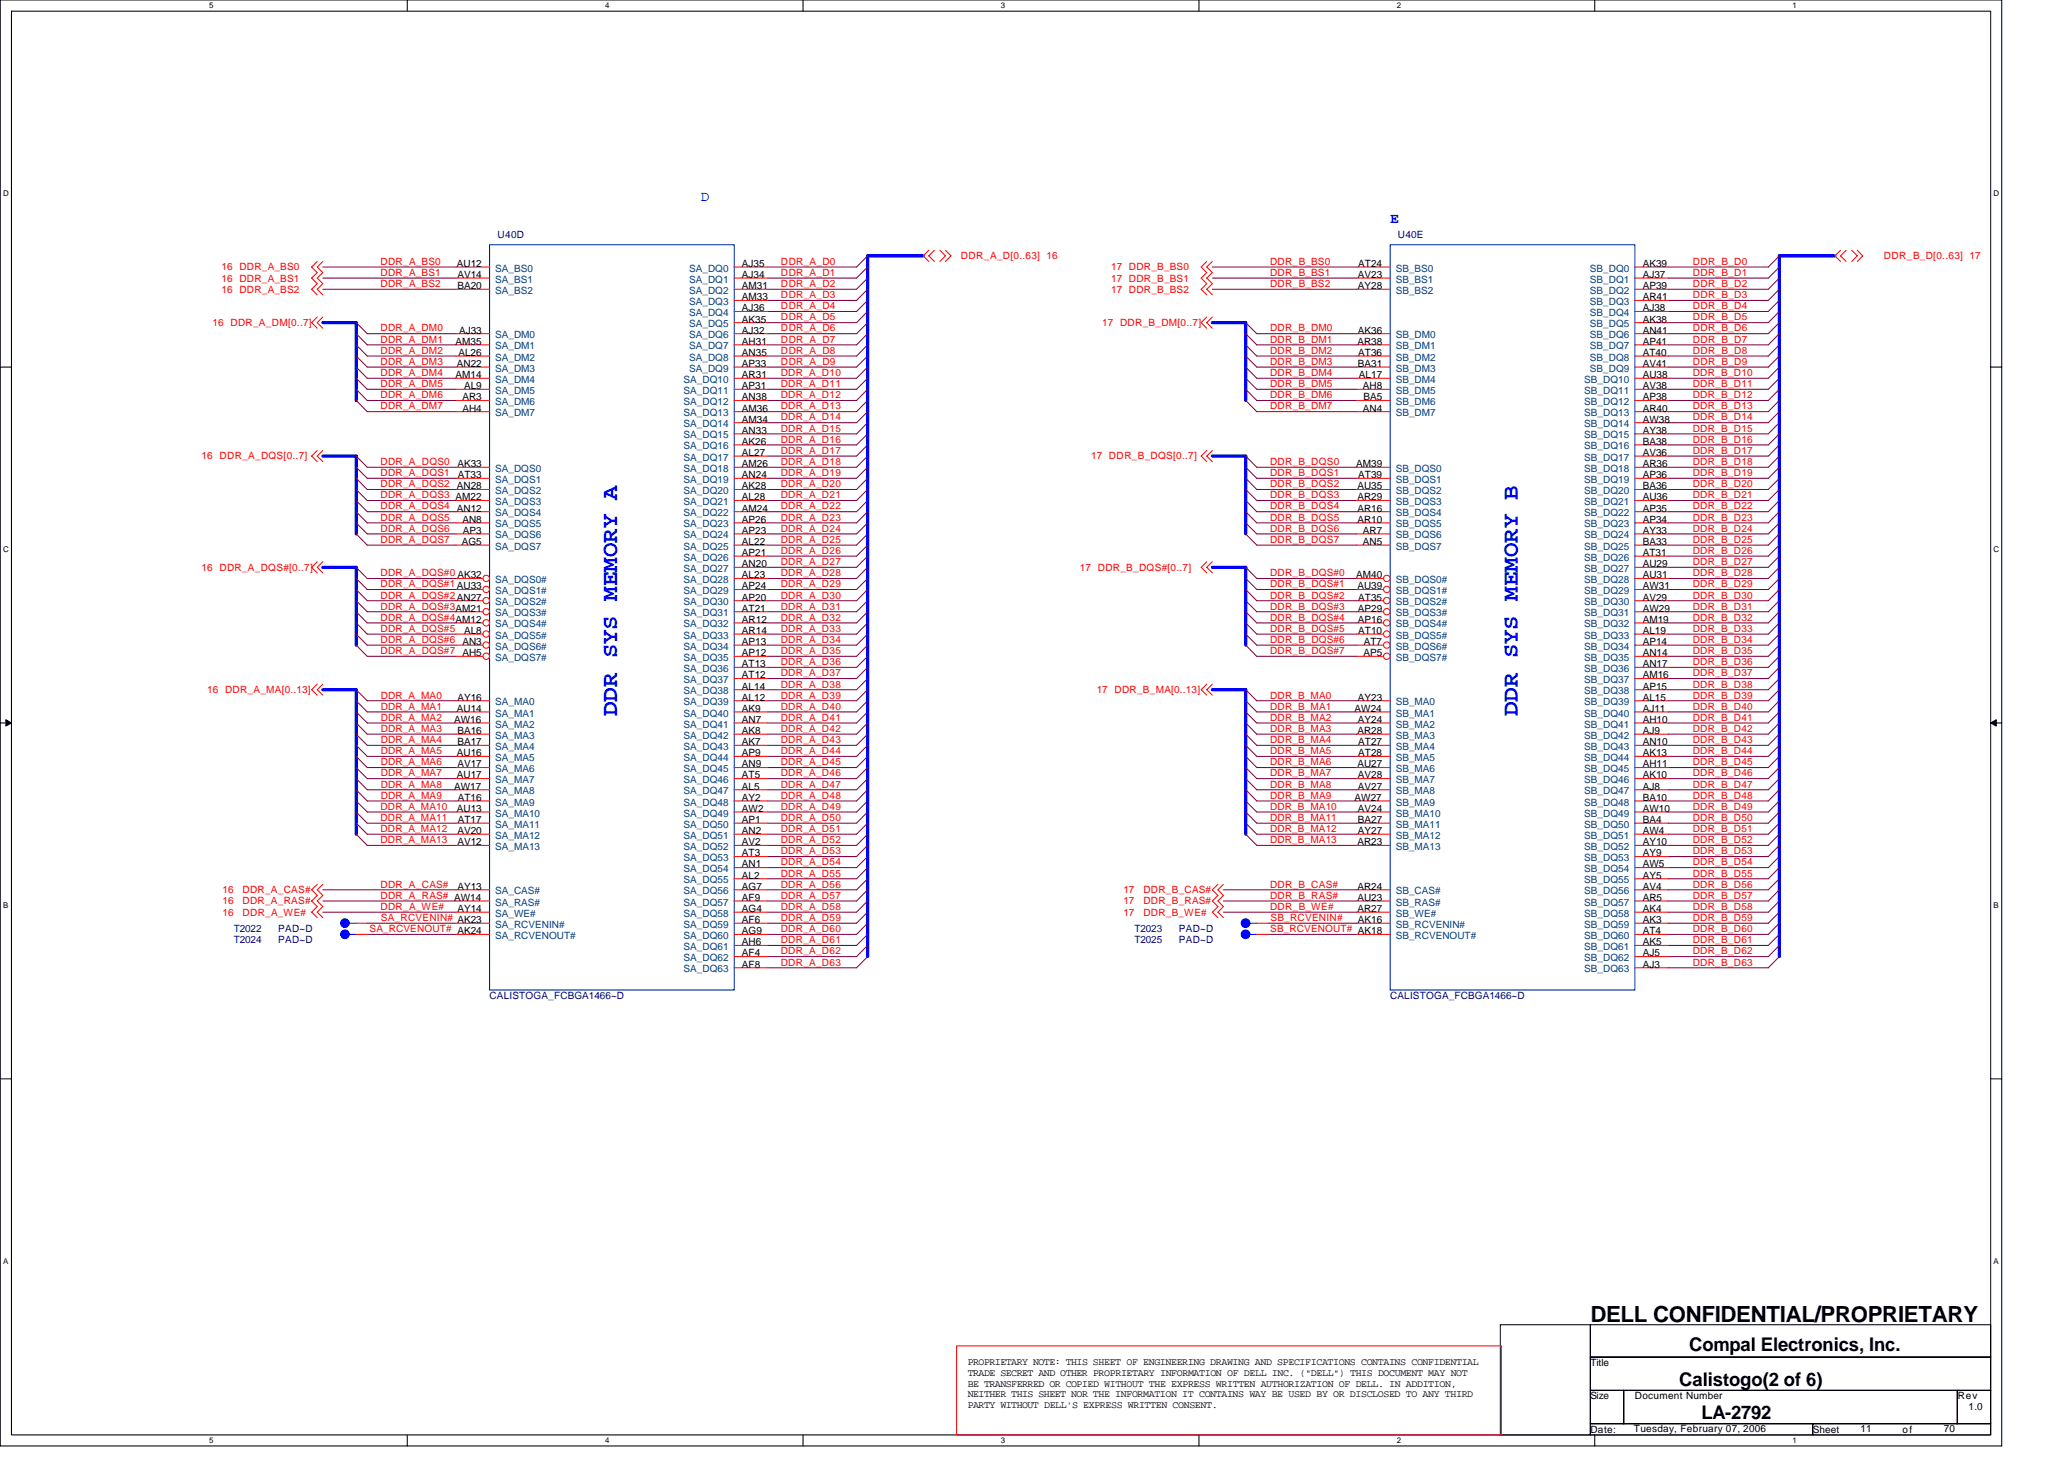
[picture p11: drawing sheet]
<svg xmlns="http://www.w3.org/2000/svg" width="297mm" height="210mm" viewBox="0 0 297 210" stroke-linecap="round" stroke-linejoin="round" font-family="sans-serif">
<defs><g id="words">
<g font-size="3.3" fill="#00f">
<text x="88.8" y="103.1" transform="rotate(-90 88.8 103.1)">DDR SYS MEMORY A</text>
<text x="218.4" y="103.1" transform="rotate(-90 218.4 103.1)">DDR SYS MEMORY B</text>
</g>
<text font-size="3.2" x="228.9" y="190.2">DELL CONFIDENTIAL/PROPRIETARY</text>
<g font-size="2.7">
<text x="243.1" y="194.4">Compal Electronics, Inc.</text>
<text x="241.7" y="199.3">Calistogo(2 of 6)</text>
<text x="244.9" y="204.2">LA-2792</text>
</g>
<g font-size="2.1" fill="#00f">
<text x="100.9" y="28.9">D</text>
<text x="200.1" y="32.2">E</text>
</g>
<g font-size="1.4" fill="#000080">
<text x="71.6" y="34.3">U40D</text>
<text x="201.2" y="34.3">U40E</text>
<text x="33.7" y="134.1">T2022</text>
<text x="33.7" y="135.7">T2024</text>
<text x="40" y="134.1">PAD~D</text>
<text x="40" y="135.7">PAD~D</text>
<text x="163.3" y="134.1">T2023</text>
<text x="163.3" y="135.7">T2025</text>
<text x="169.7" y="134.1">PAD~D</text>
<text x="169.7" y="135.7">PAD~D</text>
<text x="70.5" y="143.7">CALISTOGA_FCBGA1466~D</text>
<text x="200.1" y="143.7">CALISTOGA_FCBGA1466~D</text>
</g>
<g font-size="1.4" fill="#f00">
<text x="31.9" y="40.5">16 DDR_A_BS1</text>
<text x="31.9" y="38.9">16 DDR_A_BS0</text>
<text x="54.8" y="41.3">DDR_A_BS2</text>
<text x="54.8" y="39.7">DDR_A_BS1</text>
<text x="54.8" y="38.1">DDR_A_BS0</text>
<text x="112.4" y="38.1">DDR_A_D0</text>
<text x="112.4" y="39.7">DDR_A_D1</text>
<text x="112.4" y="41.3">DDR_A_D2</text>
<text x="138.3" y="37.3">DDR_A_D[0..63] 16</text>
<text x="159.9" y="38.9">17 DDR_B_BS0</text>
<text x="159.9" y="40.5">17 DDR_B_BS1</text>
<text x="182.8" y="41.3">DDR_B_BS2</text>
<text x="182.8" y="39.7">DDR_B_BS1</text>
<text x="182.8" y="38.1">DDR_B_BS0</text>
<text x="243.6" y="38.1">DDR_B_D0</text>
<text x="243.6" y="41.3">DDR_B_D2</text>
<text x="243.6" y="39.7">DDR_B_D1</text>
<text x="271.1" y="37.3">DDR_B_D[0..63] 17</text>
<text x="30.6" y="46.9">16 DDR_A_DM[0..7]</text>
<text x="31.9" y="42.1">16 DDR_A_BS2</text>
<text x="54.8" y="47.7">DDR_A_DM0</text>
<text x="112.4" y="42.9">DDR_A_D3</text>
<text x="112.4" y="47.7">DDR_A_D6</text>
<text x="112.4" y="46.1">DDR_A_D5</text>
<text x="112.4" y="44.5">DDR_A_D4</text>
<text x="158.6" y="46.9">17 DDR_B_DM[0..7]</text>
<text x="159.9" y="42.1">17 DDR_B_BS2</text>
<text x="182.8" y="47.7">DDR_B_DM0</text>
<text x="243.6" y="42.9">DDR_B_D3</text>
<text x="243.6" y="47.7">DDR_B_D6</text>
<text x="243.6" y="46.1">DDR_B_D5</text>
<text x="243.6" y="44.5">DDR_B_D4</text>
<text x="54.8" y="49.3">DDR_A_DM1</text>
<text x="54.8" y="50.9">DDR_A_DM2</text>
<text x="54.8" y="52.5">DDR_A_DM3</text>
<text x="112.4" y="49.3">DDR_A_D7</text>
<text x="112.4" y="52.5">DDR_A_D9</text>
<text x="112.4" y="50.9">DDR_A_D8</text>
<text x="182.8" y="52.5">DDR_B_DM3</text>
<text x="182.8" y="49.3">DDR_B_DM1</text>
<text x="182.8" y="50.9">DDR_B_DM2</text>
<text x="243.6" y="49.3">DDR_B_D7</text>
<text x="243.6" y="50.9">DDR_B_D8</text>
<text x="243.6" y="52.5">DDR_B_D9</text>
<text x="54.8" y="58.9">DDR_A_DM7</text>
<text x="54.8" y="55.7">DDR_A_DM5</text>
<text x="54.8" y="54.1">DDR_A_DM4</text>
<text x="54.8" y="57.3">DDR_A_DM6</text>
<text x="112.4" y="55.7">DDR_A_D11</text>
<text x="112.4" y="58.9">DDR_A_D13</text>
<text x="112.4" y="57.3">DDR_A_D12</text>
<text x="112.4" y="54.1">DDR_A_D10</text>
<text x="182.8" y="55.7">DDR_B_DM5</text>
<text x="182.8" y="57.3">DDR_B_DM6</text>
<text x="182.8" y="58.9">DDR_B_DM7</text>
<text x="182.8" y="54.1">DDR_B_DM4</text>
<text x="243.6" y="55.7">DDR_B_D11</text>
<text x="243.6" y="57.3">DDR_B_D12</text>
<text x="243.6" y="58.9">DDR_B_D13</text>
<text x="243.6" y="54.1">DDR_B_D10</text>
<text x="112.4" y="62.1">DDR_A_D15</text>
<text x="112.4" y="60.5">DDR_A_D14</text>
<text x="112.4" y="63.7">DDR_A_D16</text>
<text x="112.4" y="65.3">DDR_A_D17</text>
<text x="243.6" y="62.1">DDR_B_D15</text>
<text x="243.6" y="65.3">DDR_B_D17</text>
<text x="243.6" y="63.7">DDR_B_D16</text>
<text x="243.6" y="60.5">DDR_B_D14</text>
<text x="29" y="66.1">16 DDR_A_DQS[0..7]</text>
<text x="54.8" y="66.9">DDR_A_DQS0</text>
<text x="54.8" y="68.5">DDR_A_DQS1</text>
<text x="54.8" y="71.7">DDR_A_DQS3 AM22</text>
<text x="54.8" y="70.1">DDR_A_DQS2</text>
<text x="112.4" y="71.7">DDR_A_D21</text>
<text x="112.4" y="70.1">DDR_A_D20</text>
<text x="112.4" y="68.5">DDR_A_D19</text>
<text x="112.4" y="66.9">DDR_A_D18</text>
<text x="157" y="66.1">17 DDR_B_DQS[0..7]</text>
<text x="182.8" y="66.9">DDR_B_DQS0</text>
<text x="182.8" y="68.5">DDR_B_DQS1</text>
<text x="182.8" y="71.7">DDR_B_DQS3</text>
<text x="182.8" y="70.1">DDR_B_DQS2</text>
<text x="243.6" y="68.5">DDR_B_D19</text>
<text x="243.6" y="66.9">DDR_B_D18</text>
<text x="243.6" y="70.1">DDR_B_D20</text>
<text x="243.6" y="71.7">DDR_B_D21</text>
<text x="54.8" y="76.5">DDR_A_DQS6</text>
<text x="54.8" y="74.9">DDR_A_DQS5</text>
<text x="54.8" y="73.3">DDR_A_DQS4</text>
<text x="112.4" y="76.5">DDR_A_D24</text>
<text x="112.4" y="74.9">DDR_A_D23</text>
<text x="112.4" y="73.3">DDR_A_D22</text>
<text x="182.8" y="74.9">DDR_B_DQS5</text>
<text x="182.8" y="73.3">DDR_B_DQS4</text>
<text x="182.8" y="76.5">DDR_B_DQS6</text>
<text x="243.6" y="74.9">DDR_B_D23</text>
<text x="243.6" y="73.3">DDR_B_D22</text>
<text x="243.6" y="76.5">DDR_B_D24</text>
<text x="29" y="82.1">16 DDR_A_DQS#[0..7]</text>
<text x="54.8" y="78.1">DDR_A_DQS7</text>
<text x="54.8" y="82.9">DDR_A_DQS#0 AK32</text>
<text x="112.4" y="82.9">DDR_A_D28</text>
<text x="112.4" y="78.1">DDR_A_D25</text>
<text x="112.4" y="79.7">DDR_A_D26</text>
<text x="112.4" y="81.3">DDR_A_D27</text>
<text x="155.4" y="82.1">17 DDR_B_DQS#[0..7]</text>
<text x="182.8" y="78.1">DDR_B_DQS7</text>
<text x="182.8" y="82.9">DDR_B_DQS#0</text>
<text x="243.6" y="81.3">DDR_B_D27</text>
<text x="243.6" y="78.1">DDR_B_D25</text>
<text x="243.6" y="82.9">DDR_B_D28</text>
<text x="243.6" y="79.7">DDR_B_D26</text>
<text x="54.8" y="84.5">DDR_A_DQS#1AU33</text>
<text x="54.8" y="86.1">DDR_A_DQS#2AN27</text>
<text x="54.8" y="87.7">DDR_A_DQS#3AM21</text>
<text x="54.8" y="89.3">DDR_A_DQS#4AM12</text>
<text x="112.4" y="87.7">DDR_A_D31</text>
<text x="112.4" y="89.3">DDR_A_D32</text>
<text x="112.4" y="86.1">DDR_A_D30</text>
<text x="112.4" y="84.5">DDR_A_D29</text>
<text x="182.8" y="84.5">DDR_B_DQS#1</text>
<text x="182.8" y="89.3">DDR_B_DQS#4</text>
<text x="182.8" y="87.7">DDR_B_DQS#3</text>
<text x="182.8" y="86.1">DDR_B_DQS#2</text>
<text x="243.6" y="86.1">DDR_B_D30</text>
<text x="243.6" y="87.7">DDR_B_D31</text>
<text x="243.6" y="89.3">DDR_B_D32</text>
<text x="243.6" y="84.5">DDR_B_D29</text>
<text x="54.8" y="92.5">DDR_A_DQS#6</text>
<text x="54.8" y="94.1">DDR_A_DQS#7</text>
<text x="54.8" y="90.9">DDR_A_DQS#5</text>
<text x="112.4" y="94.1">DDR_A_D35</text>
<text x="112.4" y="90.9">DDR_A_D33</text>
<text x="112.4" y="92.5">DDR_A_D34</text>
<text x="112.4" y="95.7">DDR_A_D36</text>
<text x="182.8" y="90.9">DDR_B_DQS#5</text>
<text x="182.8" y="94.1">DDR_B_DQS#7</text>
<text x="182.8" y="92.5">DDR_B_DQS#6</text>
<text x="243.6" y="94.1">DDR_B_D35</text>
<text x="243.6" y="95.7">DDR_B_D36</text>
<text x="243.6" y="90.9">DDR_B_D33</text>
<text x="243.6" y="92.5">DDR_B_D34</text>
<text x="29.8" y="99.7">16 DDR_A_MA[0..13]</text>
<text x="54.8" y="100.5">DDR_A_MA0</text>
<text x="112.4" y="100.5">DDR_A_D39</text>
<text x="112.4" y="97.3">DDR_A_D37</text>
<text x="112.4" y="98.9">DDR_A_D38</text>
<text x="157.8" y="99.7">17 DDR_B_MA[0..13]</text>
<text x="182.8" y="100.5">DDR_B_MA0</text>
<text x="243.6" y="97.3">DDR_B_D37</text>
<text x="243.6" y="100.5">DDR_B_D39</text>
<text x="243.6" y="98.9">DDR_B_D38</text>
<text x="54.8" y="106.9">DDR_A_MA4</text>
<text x="54.8" y="103.7">DDR_A_MA2</text>
<text x="54.8" y="105.3">DDR_A_MA3</text>
<text x="54.8" y="102.1">DDR_A_MA1</text>
<text x="112.4" y="105.3">DDR_A_D42</text>
<text x="112.4" y="103.7">DDR_A_D41</text>
<text x="112.4" y="106.9">DDR_A_D43</text>
<text x="112.4" y="102.1">DDR_A_D40</text>
<text x="182.8" y="103.7">DDR_B_MA2</text>
<text x="182.8" y="106.9">DDR_B_MA4</text>
<text x="182.8" y="105.3">DDR_B_MA3</text>
<text x="182.8" y="102.1">DDR_B_MA1</text>
<text x="243.6" y="102.1">DDR_B_D40</text>
<text x="243.6" y="103.7">DDR_B_D41</text>
<text x="243.6" y="105.3">DDR_B_D42</text>
<text x="243.6" y="106.9">DDR_B_D43</text>
<text x="54.8" y="111.7">DDR_A_MA7</text>
<text x="54.8" y="108.5">DDR_A_MA5</text>
<text x="54.8" y="113.3">DDR_A_MA8</text>
<text x="54.8" y="110.1">DDR_A_MA6</text>
<text x="112.4" y="111.7">DDR_A_D46</text>
<text x="112.4" y="113.3">DDR_A_D47</text>
<text x="112.4" y="110.1">DDR_A_D45</text>
<text x="112.4" y="108.5">DDR_A_D44</text>
<text x="182.8" y="111.7">DDR_B_MA7</text>
<text x="182.8" y="108.5">DDR_B_MA5</text>
<text x="182.8" y="110.1">DDR_B_MA6</text>
<text x="182.8" y="113.3">DDR_B_MA8</text>
<text x="243.6" y="111.7">DDR_B_D46</text>
<text x="243.6" y="108.5">DDR_B_D44</text>
<text x="243.6" y="113.3">DDR_B_D47</text>
<text x="243.6" y="110.1">DDR_B_D45</text>
<text x="54.8" y="116.5">DDR_A_MA10</text>
<text x="54.8" y="118.1">DDR_A_MA11</text>
<text x="54.8" y="119.7">DDR_A_MA12</text>
<text x="54.8" y="114.9">DDR_A_MA9</text>
<text x="112.4" y="116.5">DDR_A_D49</text>
<text x="112.4" y="114.9">DDR_A_D48</text>
<text x="112.4" y="119.7">DDR_A_D51</text>
<text x="112.4" y="118.1">DDR_A_D50</text>
<text x="182.8" y="118.1">DDR_B_MA11</text>
<text x="182.8" y="116.5">DDR_B_MA10</text>
<text x="182.8" y="119.7">DDR_B_MA12</text>
<text x="182.8" y="114.9">DDR_B_MA9</text>
<text x="243.6" y="116.5">DDR_B_D49</text>
<text x="243.6" y="114.9">DDR_B_D48</text>
<text x="243.6" y="118.1">DDR_B_D50</text>
<text x="243.6" y="119.7">DDR_B_D51</text>
<text x="54.8" y="121.3">DDR_A_MA13</text>
<text x="112.4" y="124.5">DDR_A_D54</text>
<text x="112.4" y="121.3">DDR_A_D52</text>
<text x="112.4" y="122.9">DDR_A_D53</text>
<text x="182.8" y="121.3">DDR_B_MA13</text>
<text x="243.6" y="121.3">DDR_B_D52</text>
<text x="243.6" y="124.5">DDR_B_D54</text>
<text x="243.6" y="122.9">DDR_B_D53</text>
<text x="32" y="131.7">16</text>
<text x="32" y="128.5">16</text>
<text x="32" y="130.1">16</text>
<text x="34.9" y="131.7">DDR_A_WE#</text>
<text x="34.9" y="128.5">DDR_A_CAS#</text>
<text x="34.9" y="130.1">DDR_A_RAS#</text>
<text x="54.8" y="130.9">DDR_A_WE#</text>
<text x="54.8" y="129.3">DDR_A_RAS# AW14</text>
<text x="54.8" y="127.7">DDR_A_CAS#</text>
<text x="112.4" y="127.7">DDR_A_D56</text>
<text x="112.4" y="126.1">DDR_A_D55</text>
<text x="112.4" y="130.9">DDR_A_D58</text>
<text x="112.4" y="129.3">DDR_A_D57</text>
<text x="161.7" y="128.5">17</text>
<text x="161.7" y="130.1">17</text>
<text x="161.7" y="131.7">17</text>
<text x="164.5" y="128.5">DDR_B_CAS#</text>
<text x="164.5" y="130.1">DDR_B_RAS#</text>
<text x="164.5" y="131.7">DDR_B_WE#</text>
<text x="182.8" y="127.7">DDR_B_CAS#</text>
<text x="182.8" y="130.9">DDR_B_WE#</text>
<text x="182.8" y="129.3">DDR_B_RAS#</text>
<text x="243.6" y="129.3">DDR_B_D57</text>
<text x="243.6" y="127.7">DDR_B_D56</text>
<text x="243.6" y="130.9">DDR_B_D58</text>
<text x="243.6" y="126.1">DDR_B_D55</text>
<text x="53.2" y="134.1">SA_RCVENOUT# AK24</text>
<text x="54.8" y="132.5">SA_RCVENIN# AK23</text>
<text x="112.4" y="132.5">DDR_A_D59</text>
<text x="112.4" y="134.1">DDR_A_D60</text>
<text x="112.4" y="137.3">DDR_A_D62</text>
<text x="112.4" y="135.7">DDR_A_D61</text>
<text x="182.8" y="134.1">SB_RCVENOUT# AK18</text>
<text x="182.8" y="132.5">SB_RCVENIN#</text>
<text x="243.6" y="137.3">DDR_B_D62</text>
<text x="243.6" y="134.1">DDR_B_D60</text>
<text x="243.6" y="135.7">DDR_B_D61</text>
<text x="243.6" y="132.5">DDR_B_D59</text>
<text x="112.4" y="138.9">DDR_A_D63</text>
<text x="243.6" y="138.9">DDR_B_D63</text>
</g>
<g font-size="1.4">
<text x="65.7" y="38.4">AU12</text>
<text x="65.8" y="40">AV14</text>
<text x="65.8" y="41.6">BA20</text>
<text x="106.8" y="38.4">AJ35</text>
<text x="106.8" y="40">AJ34</text>
<text x="106.8" y="41.6">AM31</text>
<text x="195.4" y="40">AV23</text>
<text x="195.4" y="41.6">AY28</text>
<text x="195.5" y="38.4">AT24</text>
<text x="236.4" y="38.4">AK39</text>
<text x="236.4" y="40">AJ37</text>
<text x="236.4" y="41.6">AP39</text>
<text x="66.1" y="48">AJ33</text>
<text x="106.8" y="43.2">AM33</text>
<text x="106.8" y="44.8">AJ36</text>
<text x="106.8" y="46.4">AK35</text>
<text x="106.8" y="48">AJ32</text>
<text x="195.4" y="48">AK36</text>
<text x="236.4" y="43.2">AR41</text>
<text x="236.4" y="44.8">AJ38</text>
<text x="236.4" y="46.4">AK38</text>
<text x="236.4" y="48">AN41</text>
<text x="65.6" y="49.6">AM35</text>
<text x="65.7" y="52.8">AN22</text>
<text x="66" y="51.2">AL26</text>
<text x="106.8" y="49.6">AH31</text>
<text x="106.8" y="51.2">AN35</text>
<text x="106.8" y="52.8">AP33</text>
<text x="195.3" y="49.6">AR38</text>
<text x="195.4" y="52.8">BA31</text>
<text x="195.5" y="51.2">AT36</text>
<text x="236.4" y="49.6">AP41</text>
<text x="236.4" y="51.2">AT40</text>
<text x="236.4" y="52.8">AV41</text>
<text x="65.6" y="54.4">AM14</text>
<text x="66.5" y="57.6">AR3</text>
<text x="66.5" y="59.2">AH4</text>
<text x="66.8" y="56">AL9</text>
<text x="106.8" y="54.4">AR31</text>
<text x="106.8" y="56">AP31</text>
<text x="106.8" y="57.6">AN38</text>
<text x="106.8" y="59.2">AM36</text>
<text x="195.6" y="54.4">AL17</text>
<text x="196.1" y="56">AH8</text>
<text x="196.1" y="59.2">AN4</text>
<text x="196.2" y="57.6">BA5</text>
<text x="236.4" y="54.4">AU38</text>
<text x="236.4" y="56">AV38</text>
<text x="236.4" y="57.6">AP38</text>
<text x="236.4" y="59.2">AR40</text>
<text x="106.8" y="60.8">AM34</text>
<text x="106.8" y="62.4">AN33</text>
<text x="106.8" y="64">AK26</text>
<text x="106.8" y="65.6">AL27</text>
<text x="236.4" y="60.8">AW38</text>
<text x="236.4" y="62.4">AY38</text>
<text x="236.4" y="64">BA38</text>
<text x="236.4" y="65.6">AV36</text>
<text x="65.7" y="70.4">AN28</text>
<text x="65.8" y="67.2">AK33</text>
<text x="65.9" y="68.8">AT33</text>
<text x="106.8" y="67.2">AM26</text>
<text x="106.8" y="68.8">AN24</text>
<text x="106.8" y="70.4">AK28</text>
<text x="106.8" y="72">AL28</text>
<text x="195.2" y="67.2">AM39</text>
<text x="195.3" y="70.4">AU35</text>
<text x="195.3" y="72">AR29</text>
<text x="195.5" y="68.8">AT39</text>
<text x="236.4" y="67.2">AR36</text>
<text x="236.4" y="68.8">AP36</text>
<text x="236.4" y="70.4">BA36</text>
<text x="236.4" y="72">AU36</text>
<text x="65.7" y="73.6">AN12</text>
<text x="66.5" y="75.2">AN8</text>
<text x="66.6" y="76.8">AP3</text>
<text x="106.8" y="73.6">AM24</text>
<text x="106.8" y="75.2">AP26</text>
<text x="106.8" y="76.8">AP23</text>
<text x="195.3" y="73.6">AR16</text>
<text x="195.3" y="75.2">AR10</text>
<text x="196.1" y="76.8">AR7</text>
<text x="236.4" y="73.6">AP35</text>
<text x="236.4" y="75.2">AP34</text>
<text x="236.4" y="76.8">AY33</text>
<text x="66.5" y="78.4">AG5</text>
<text x="106.8" y="78.4">AL22</text>
<text x="106.8" y="80">AP21</text>
<text x="106.8" y="81.6">AN20</text>
<text x="106.8" y="83.2">AL23</text>
<text x="195.2" y="83.2">AM40</text>
<text x="196.1" y="78.4">AN5</text>
<text x="236.4" y="78.4">BA33</text>
<text x="236.4" y="80">AT31</text>
<text x="236.4" y="81.6">AU29</text>
<text x="236.4" y="83.2">AU31</text>
<text x="106.8" y="84.8">AP24</text>
<text x="106.8" y="86.4">AP20</text>
<text x="106.8" y="88">AT21</text>
<text x="106.8" y="89.6">AR12</text>
<text x="195.3" y="84.8">AU39</text>
<text x="195.4" y="88">AP29</text>
<text x="195.4" y="89.6">AP16</text>
<text x="195.5" y="86.4">AT35</text>
<text x="236.4" y="84.8">AW31</text>
<text x="236.4" y="86.4">AV29</text>
<text x="236.4" y="88">AW29</text>
<text x="236.4" y="89.6">AM19</text>
<text x="66.5" y="92.8">AN3</text>
<text x="66.5" y="94.4">AH5</text>
<text x="66.8" y="91.2">AL8</text>
<text x="106.8" y="91.2">AR14</text>
<text x="106.8" y="92.8">AP13</text>
<text x="106.8" y="94.4">AP12</text>
<text x="106.8" y="96">AT13</text>
<text x="195.5" y="91.2">AT10</text>
<text x="196.2" y="94.4">AP5</text>
<text x="196.3" y="92.8">AT7</text>
<text x="236.4" y="91.2">AL19</text>
<text x="236.4" y="92.8">AP14</text>
<text x="236.4" y="94.4">AN14</text>
<text x="236.4" y="96">AN17</text>
<text x="65.8" y="100.8">AY16</text>
<text x="106.8" y="97.6">AT12</text>
<text x="106.8" y="99.2">AL14</text>
<text x="106.8" y="100.8">AL12</text>
<text x="195.4" y="100.8">AY23</text>
<text x="236.4" y="97.6">AM16</text>
<text x="236.4" y="99.2">AP15</text>
<text x="236.4" y="100.8">AL15</text>
<text x="65.3" y="104">AW16</text>
<text x="65.7" y="102.4">AU14</text>
<text x="65.8" y="105.6">BA16</text>
<text x="65.8" y="107.2">BA17</text>
<text x="106.8" y="102.4">AK9</text>
<text x="106.8" y="104">AN7</text>
<text x="106.8" y="105.6">AK8</text>
<text x="106.8" y="107.2">AK7</text>
<text x="194.9" y="102.4">AW24</text>
<text x="195.3" y="105.6">AR28</text>
<text x="195.4" y="104">AY24</text>
<text x="195.5" y="107.2">AT27</text>
<text x="236.4" y="102.4">AJ11</text>
<text x="236.4" y="104">AH10</text>
<text x="236.4" y="105.6">AJ9</text>
<text x="236.4" y="107.2">AN10</text>
<text x="65.3" y="113.6">AW17</text>
<text x="65.7" y="108.8">AU16</text>
<text x="65.7" y="112">AU17</text>
<text x="65.8" y="110.4">AV17</text>
<text x="106.8" y="108.8">AP9</text>
<text x="106.8" y="110.4">AN9</text>
<text x="106.8" y="112">AT5</text>
<text x="106.8" y="113.6">AL5</text>
<text x="195.3" y="110.4">AU27</text>
<text x="195.4" y="112">AV28</text>
<text x="195.4" y="113.6">AV27</text>
<text x="195.5" y="108.8">AT28</text>
<text x="236.4" y="108.8">AK13</text>
<text x="236.4" y="110.4">AH11</text>
<text x="236.4" y="112">AK10</text>
<text x="236.4" y="113.6">AJ8</text>
<text x="65.7" y="116.8">AU13</text>
<text x="65.8" y="120">AV20</text>
<text x="65.9" y="115.2">AT16</text>
<text x="65.9" y="118.4">AT17</text>
<text x="106.8" y="115.2">AY2</text>
<text x="106.8" y="116.8">AW2</text>
<text x="106.8" y="118.4">AP1</text>
<text x="106.8" y="120">AN2</text>
<text x="194.9" y="115.2">AW27</text>
<text x="195.4" y="116.8">AV24</text>
<text x="195.4" y="118.4">BA27</text>
<text x="195.4" y="120">AY27</text>
<text x="236.4" y="115.2">BA10</text>
<text x="236.4" y="116.8">AW10</text>
<text x="236.4" y="118.4">BA4</text>
<text x="236.4" y="120">AW4</text>
<text x="65.8" y="121.6">AV12</text>
<text x="106.8" y="121.6">AV2</text>
<text x="106.8" y="123.2">AT3</text>
<text x="106.8" y="124.8">AN1</text>
<text x="195.3" y="121.6">AR23</text>
<text x="236.4" y="121.6">AY10</text>
<text x="236.4" y="123.2">AY9</text>
<text x="236.4" y="124.8">AW5</text>
<text x="65.8" y="128">AY13</text>
<text x="65.8" y="131.2">AY14</text>
<text x="106.8" y="126.4">AL2</text>
<text x="106.8" y="128">AG7</text>
<text x="106.8" y="129.6">AF9</text>
<text x="106.8" y="131.2">AG4</text>
<text x="195.3" y="128">AR24</text>
<text x="195.3" y="129.6">AU23</text>
<text x="195.3" y="131.2">AR27</text>
<text x="236.4" y="126.4">AY5</text>
<text x="236.4" y="128">AV4</text>
<text x="236.4" y="129.6">AR5</text>
<text x="236.4" y="131.2">AK4</text>
<text x="106.8" y="132.8">AF6</text>
<text x="106.8" y="134.4">AG9</text>
<text x="106.8" y="136">AH6</text>
<text x="106.8" y="137.6">AF4</text>
<text x="195.4" y="132.8">AK16</text>
<text x="236.4" y="132.8">AK3</text>
<text x="236.4" y="134.4">AT4</text>
<text x="236.4" y="136">AK5</text>
<text x="236.4" y="137.6">AJ5</text>
<text x="106.8" y="139.2">AF8</text>
<text x="236.4" y="139.2">AJ3</text>
<text x="139.3" y="196.4">PROPRIETARY NOTE: THIS SHEET OF ENGINEERING DRAWING AND SPECIFICATIONS CONTAINS CONFIDENTIAL</text>
<text x="139.3" y="197.9">TRADE SECRET AND OTHER PROPRIETARY INFORMATION OF DELL INC. (&quot;DELL&quot;) THIS DOCUMENT MAY NOT</text>
<text x="228.9" y="196.5">Title</text>
<text x="139.3" y="199.5">BE TRANSFERRED OR COPIED WITHOUT THE EXPRESS WRITTEN AUTHORIZATION OF DELL. IN ADDITION,</text>
<text x="139.3" y="201">NEITHER THIS SHEET NOR THE INFORMATION IT CONTAINS WAY BE USED BY OR DISCLOSED TO ANY THIRD</text>
<text x="139.3" y="202.6">PARTY WITHOUT DELL'S EXPRESS WRITTEN CONSENT.</text>
<text x="228.9" y="201.3">Size</text>
<text x="235.3" y="201.3">Document Number</text>
<text x="281.7" y="201.3">Rev</text>
<text x="283.3" y="202.9">1.0</text>
<text x="228.9" y="206.1">Date:</text>
<text x="235.1" y="206">Tuesday, February 07, 2006</text>
<text x="260.9" y="206.1">Sheet</text>
<text x="267.8" y="206">11</text>
<text x="273.8" y="206.1">of</text>
<text x="279.8" y="206">70</text>
</g>
<g font-size="1.4" fill="#004080">
<text x="71.3" y="39.1">SA_BS0</text>
<text x="71.3" y="40.7">SA_BS1</text>
<text x="99.2" y="39.1">SA_DQ0</text>
<text x="99.2" y="40.7">SA_DQ1</text>
<text x="200.9" y="39.1">SB_BS0</text>
<text x="200.9" y="40.7">SB_BS1</text>
<text x="228.8" y="39.1">SB_DQ0</text>
<text x="228.8" y="40.7">SB_DQ1</text>
<text x="71.3" y="42.3">SA_BS2</text>
<text x="99.2" y="42.3">SA_DQ2</text>
<text x="99.2" y="43.9">SA_DQ3</text>
<text x="99.2" y="45.5">SA_DQ4</text>
<text x="99.2" y="47.1">SA_DQ5</text>
<text x="200.9" y="42.3">SB_BS2</text>
<text x="228.8" y="42.3">SB_DQ2</text>
<text x="228.8" y="43.9">SB_DQ3</text>
<text x="228.8" y="45.5">SB_DQ4</text>
<text x="228.8" y="47.1">SB_DQ5</text>
<text x="71.3" y="48.7">SA_DM0</text>
<text x="71.3" y="50.3">SA_DM1</text>
<text x="71.3" y="51.9">SA_DM2</text>
<text x="71.3" y="53.5">SA_DM3</text>
<text x="99.2" y="48.7">SA_DQ6</text>
<text x="99.2" y="50.3">SA_DQ7</text>
<text x="99.2" y="51.9">SA_DQ8</text>
<text x="99.2" y="53.5">SA_DQ9</text>
<text x="200.9" y="48.7">SB_DM0</text>
<text x="200.9" y="50.3">SB_DM1</text>
<text x="200.9" y="51.9">SB_DM2</text>
<text x="200.9" y="53.5">SB_DM3</text>
<text x="228.8" y="48.7">SB_DQ6</text>
<text x="228.8" y="50.3">SB_DQ7</text>
<text x="228.8" y="51.9">SB_DQ8</text>
<text x="228.8" y="53.5">SB_DQ9</text>
<text x="71.3" y="55.1">SA_DM4</text>
<text x="71.3" y="56.7">SA_DM5</text>
<text x="71.3" y="58.3">SA_DM6</text>
<text x="71.3" y="59.9">SA_DM7</text>
<text x="98.4" y="55.1">SA_DQ10</text>
<text x="98.4" y="56.7">SA_DQ11</text>
<text x="98.4" y="58.3">SA_DQ12</text>
<text x="98.4" y="59.9">SA_DQ13</text>
<text x="200.9" y="55.1">SB_DM4</text>
<text x="200.9" y="56.7">SB_DM5</text>
<text x="200.9" y="58.3">SB_DM6</text>
<text x="200.9" y="59.9">SB_DM7</text>
<text x="228" y="55.1">SB_DQ10</text>
<text x="228" y="56.7">SB_DQ11</text>
<text x="228" y="58.3">SB_DQ12</text>
<text x="228" y="59.9">SB_DQ13</text>
<text x="98.4" y="61.5">SA_DQ14</text>
<text x="98.4" y="63.1">SA_DQ15</text>
<text x="98.4" y="64.7">SA_DQ16</text>
<text x="228" y="61.5">SB_DQ14</text>
<text x="228" y="63.1">SB_DQ15</text>
<text x="228" y="64.7">SB_DQ16</text>
<text x="71.3" y="67.9">SA_DQS0</text>
<text x="71.3" y="69.5">SA_DQS1</text>
<text x="71.3" y="71.1">SA_DQS2</text>
<text x="98.4" y="66.3">SA_DQ17</text>
<text x="98.4" y="67.9">SA_DQ18</text>
<text x="98.4" y="69.5">SA_DQ19</text>
<text x="98.4" y="71.1">SA_DQ20</text>
<text x="200.9" y="67.9">SB_DQS0</text>
<text x="200.9" y="69.5">SB_DQS1</text>
<text x="200.9" y="71.1">SB_DQS2</text>
<text x="228" y="66.3">SB_DQ17</text>
<text x="228" y="67.9">SB_DQ18</text>
<text x="228" y="69.5">SB_DQ19</text>
<text x="228" y="71.1">SB_DQ20</text>
<text x="71.3" y="72.7">SA_DQS3</text>
<text x="71.3" y="74.3">SA_DQS4</text>
<text x="71.3" y="75.9">SA_DQS5</text>
<text x="71.3" y="77.5">SA_DQS6</text>
<text x="98.4" y="72.7">SA_DQ21</text>
<text x="98.4" y="74.3">SA_DQ22</text>
<text x="98.4" y="75.9">SA_DQ23</text>
<text x="98.4" y="77.5">SA_DQ24</text>
<text x="200.9" y="72.7">SB_DQS3</text>
<text x="200.9" y="74.3">SB_DQS4</text>
<text x="200.9" y="75.9">SB_DQS5</text>
<text x="200.9" y="77.5">SB_DQS6</text>
<text x="228" y="72.7">SB_DQ21</text>
<text x="228" y="74.3">SB_DQ22</text>
<text x="228" y="75.9">SB_DQ23</text>
<text x="228" y="77.5">SB_DQ24</text>
<text x="71.3" y="79.1">SA_DQS7</text>
<text x="71.3" y="83.9">SA_DQS0#</text>
<text x="98.4" y="79.1">SA_DQ25</text>
<text x="98.4" y="80.7">SA_DQ26</text>
<text x="98.4" y="82.3">SA_DQ27</text>
<text x="98.4" y="83.9">SA_DQ28</text>
<text x="200.9" y="79.1">SB_DQS7</text>
<text x="200.9" y="83.9">SB_DQS0#</text>
<text x="228" y="79.1">SB_DQ25</text>
<text x="228" y="80.7">SB_DQ26</text>
<text x="228" y="82.3">SB_DQ27</text>
<text x="228" y="83.9">SB_DQ28</text>
<text x="71.3" y="85.5">SA_DQS1#</text>
<text x="71.3" y="87.1">SA_DQS2#</text>
<text x="71.3" y="88.7">SA_DQS3#</text>
<text x="98.4" y="85.5">SA_DQ29</text>
<text x="98.4" y="87.1">SA_DQ30</text>
<text x="98.4" y="88.7">SA_DQ31</text>
<text x="200.9" y="85.5">SB_DQS1#</text>
<text x="200.9" y="87.1">SB_DQS2#</text>
<text x="200.9" y="88.7">SB_DQS3#</text>
<text x="228" y="85.5">SB_DQ29</text>
<text x="228" y="87.1">SB_DQ30</text>
<text x="228" y="88.7">SB_DQ31</text>
<text x="71.3" y="90.3">SA_DQS4#</text>
<text x="71.3" y="91.9">SA_DQS5#</text>
<text x="71.3" y="93.5">SA_DQS6#</text>
<text x="71.3" y="95.1">SA_DQS7#</text>
<text x="98.4" y="90.3">SA_DQ32</text>
<text x="98.4" y="91.9">SA_DQ33</text>
<text x="98.4" y="93.5">SA_DQ34</text>
<text x="98.4" y="95.1">SA_DQ35</text>
<text x="200.9" y="90.3">SB_DQS4#</text>
<text x="200.9" y="91.9">SB_DQS5#</text>
<text x="200.9" y="93.5">SB_DQS6#</text>
<text x="200.9" y="95.1">SB_DQS7#</text>
<text x="228" y="90.3">SB_DQ32</text>
<text x="228" y="91.9">SB_DQ33</text>
<text x="228" y="93.5">SB_DQ34</text>
<text x="228" y="95.1">SB_DQ35</text>
<text x="71.3" y="101.5">SA_MA0</text>
<text x="98.4" y="96.7">SA_DQ36</text>
<text x="98.4" y="98.3">SA_DQ37</text>
<text x="98.4" y="99.9">SA_DQ38</text>
<text x="98.4" y="101.5">SA_DQ39</text>
<text x="200.9" y="101.5">SB_MA0</text>
<text x="228" y="96.7">SB_DQ36</text>
<text x="228" y="98.3">SB_DQ37</text>
<text x="228" y="99.9">SB_DQ38</text>
<text x="228" y="101.5">SB_DQ39</text>
<text x="71.3" y="103.1">SA_MA1</text>
<text x="71.3" y="104.7">SA_MA2</text>
<text x="71.3" y="106.3">SA_MA3</text>
<text x="71.3" y="107.9">SA_MA4</text>
<text x="98.4" y="103.1">SA_DQ40</text>
<text x="98.4" y="104.7">SA_DQ41</text>
<text x="98.4" y="106.3">SA_DQ42</text>
<text x="98.4" y="107.9">SA_DQ43</text>
<text x="200.9" y="103.1">SB_MA1</text>
<text x="200.9" y="104.7">SB_MA2</text>
<text x="200.9" y="106.3">SB_MA3</text>
<text x="200.9" y="107.9">SB_MA4</text>
<text x="228" y="103.1">SB_DQ40</text>
<text x="228" y="104.7">SB_DQ41</text>
<text x="228" y="106.3">SB_DQ42</text>
<text x="228" y="107.9">SB_DQ43</text>
<text x="71.3" y="109.5">SA_MA5</text>
<text x="71.3" y="111.1">SA_MA6</text>
<text x="71.3" y="112.7">SA_MA7</text>
<text x="98.4" y="109.5">SA_DQ44</text>
<text x="98.4" y="111.1">SA_DQ45</text>
<text x="98.4" y="112.7">SA_DQ46</text>
<text x="200.9" y="109.5">SB_MA5</text>
<text x="200.9" y="111.1">SB_MA6</text>
<text x="200.9" y="112.7">SB_MA7</text>
<text x="228" y="109.5">SB_DQ44</text>
<text x="228" y="111.1">SB_DQ45</text>
<text x="228" y="112.7">SB_DQ46</text>
<text x="71.3" y="114.3">SA_MA8</text>
<text x="71.3" y="115.9">SA_MA9</text>
<text x="71.3" y="117.5">SA_MA10</text>
<text x="71.3" y="119.1">SA_MA11</text>
<text x="98.4" y="114.3">SA_DQ47</text>
<text x="98.4" y="115.9">SA_DQ48</text>
<text x="98.4" y="117.5">SA_DQ49</text>
<text x="98.4" y="119.1">SA_DQ50</text>
<text x="200.9" y="114.3">SB_MA8</text>
<text x="200.9" y="115.9">SB_MA9</text>
<text x="200.9" y="117.5">SB_MA10</text>
<text x="200.9" y="119.1">SB_MA11</text>
<text x="228" y="114.3">SB_DQ47</text>
<text x="228" y="115.9">SB_DQ48</text>
<text x="228" y="117.5">SB_DQ49</text>
<text x="228" y="119.1">SB_DQ50</text>
<text x="71.3" y="120.7">SA_MA12</text>
<text x="71.3" y="122.3">SA_MA13</text>
<text x="98.4" y="120.7">SA_DQ51</text>
<text x="98.4" y="122.3">SA_DQ52</text>
<text x="98.4" y="123.9">SA_DQ53</text>
<text x="98.4" y="125.5">SA_DQ54</text>
<text x="200.9" y="120.7">SB_MA12</text>
<text x="200.9" y="122.3">SB_MA13</text>
<text x="228" y="120.7">SB_DQ51</text>
<text x="228" y="122.3">SB_DQ52</text>
<text x="228" y="123.9">SB_DQ53</text>
<text x="228" y="125.5">SB_DQ54</text>
<text x="71.3" y="128.7">SA_CAS#</text>
<text x="71.3" y="130.3">SA_RAS#</text>
<text x="71.3" y="131.9">SA_WE#</text>
<text x="98.4" y="127.1">SA_DQ55</text>
<text x="98.4" y="128.7">SA_DQ56</text>
<text x="98.4" y="130.3">SA_DQ57</text>
<text x="98.4" y="131.9">SA_DQ58</text>
<text x="200.9" y="128.7">SB_CAS#</text>
<text x="200.9" y="130.3">SB_RAS#</text>
<text x="200.9" y="131.9">SB_WE#</text>
<text x="228" y="127.1">SB_DQ55</text>
<text x="228" y="128.7">SB_DQ56</text>
<text x="228" y="130.3">SB_DQ57</text>
<text x="228" y="131.9">SB_DQ58</text>
<text x="71.3" y="133.5">SA_RCVENIN#</text>
<text x="71.3" y="135.1">SA_RCVENOUT#</text>
<text x="98.4" y="133.5">SA_DQ59</text>
<text x="98.4" y="135.1">SA_DQ60</text>
<text x="98.4" y="136.7">SA_DQ61</text>
<text x="200.9" y="133.5">SB_RCVENIN#</text>
<text x="200.9" y="135.1">SB_RCVENOUT#</text>
<text x="228" y="133.5">SB_DQ59</text>
<text x="228" y="135.1">SB_DQ60</text>
<text x="228" y="136.7">SB_DQ61</text>
<text x="98.4" y="138.3">SA_DQ62</text>
<text x="98.4" y="139.9">SA_DQ63</text>
<text x="228" y="138.3">SB_DQ62</text>
<text x="228" y="139.9">SB_DQ63</text>
</g>
<g font-size="1.1">
<text x="30.1" y="1.2">5</text>
<text x="87.1" y="1.2">4</text>
<text x="144" y="1.2">3</text>
<text x="201" y="1.2">2</text>
<text x="258" y="1.2">1</text>
<text x=".4" y="28.2">D</text>
<text x="286.9" y="28.2">D</text>
<text x=".4" y="79.4">C</text>
<text x="286.9" y="79.4">C</text>
<text x=".4" y="130.6">B</text>
<text x="286.9" y="130.6">B</text>
<text x=".4" y="181.8">A</text>
<text x="286.9" y="181.8">A</text>
<text x="30.1" y="207.6">5</text>
<text x="87.1" y="207.6">4</text>
<text x="144" y="207.6">3</text>
<text x="201" y="207.6">2</text>
<text x="258" y="207.6">1</text>
</g>
</g></defs>
<path d="M0 0h288.1v208h-288.1zM1.6 1.6h284.9v204.8h-284.9z" fill="none" stroke="#000" stroke-width=".15"/>
<g fill="#fff">
<path d="M30.1 .2h.6v1.2h-.6z"/>
<path d="M30.1 206.6h.6v1.3h-.6z"/>
</g>
<path d="M58.6 0v1.6M58.6 206.4v1.6" fill="none" stroke="#000" stroke-width=".15"/>
<g fill="#fff">
<path d="M87.1 .2h.6v1.2h-.6z"/>
<path d="M87.1 206.6h.6v1.3h-.6z"/>
</g>
<path d="M115.6 0v1.6M115.6 206.4v1.6" fill="none" stroke="#000" stroke-width=".15"/>
<g fill="#fff">
<path d="M144 .2h.6v1.2h-.6z"/>
<path d="M144 206.6h.6v1.3h-.6z"/>
</g>
<path d="M172.5 0v1.6M172.5 206.4v1.6" fill="none" stroke="#000" stroke-width=".15"/>
<g fill="#fff">
<path d="M201 .2h.6v1.2h-.6z"/>
<path d="M201 206.6h.6v1.3h-.6z"/>
</g>
<path d="M229.5 0v1.6M229.5 206.4v1.6" fill="none" stroke="#000" stroke-width=".15"/>
<g fill="#fff">
<path d="M258 .2h.6v1.2h-.6z"/>
<path d="M258 206.6h.6v1.3h-.6z"/>
<path d="M.4 27.2h.8v1.3h-.8z"/>
<path d="M286.9 27.2h.8v1.3h-.8z"/>
<path d="M.4 78.4h.8v1.3h-.8z"/>
<path d="M286.9 78.4h.8v1.3h-.8z"/>
</g>
<path d="M0 52.8h1.6M286.5 52.8h1.6" fill="none" stroke="#000" stroke-width=".15"/>
<g fill="#fff">
<path d="M.4 129.6h.8v1.3h-.8z"/>
<path d="M286.9 129.6h.7v1.3h-.7z"/>
</g>
<path d="M0 104h1.6M286.5 104h1.6" fill="none" stroke="#000" stroke-width=".15"/>
<path d="M.8 103.5l.8 .5-.8 .5zM286.5 104l.8-.5v1z" fill="#000" stroke="#000" stroke-width=".14"/>
<g fill="#fff">
<path d="M.4 180.8h.8v1.3h-.8z"/>
<path d="M286.9 180.8h.7v1.3h-.7z"/>
</g>
<path d="M0 155.2h1.6M286.5 155.2h1.6M215.9 190.6h13v15.8h-13zM228.9 190.6h57.6v4.6h-57.6zM228.9 195.2h57.6v4.8h-57.6zM228.9 204.8h32v1.6h-32zM228.9 200h4.8v4.8h-4.8zM233.7 200h48v4.8h-48zM260.9 204.8h25.6v1.6h-25.6zM281.7 200h4.8v4.8h-4.8z" fill="none" stroke="#000" stroke-width=".15"/>
<g fill="none" stroke="#800040" stroke-width=".15">
<path d="M46.5 38.4h19.2M124.9 36.8l-1.6 1.6h-12.8M124.9 38.4l-1.6 1.6h-12.8M174.5 38.4h20.8M256.1 36.8l-1.6 1.6h-14.4M256.1 38.4l-1.6 1.6h-14.4M46.5 41.6h19.2M46.5 40h19.2M51.3 54.4l1.5 1.6h12.9M51.3 48l1.5 1.6h12.9M51.3 49.6l1.5 1.6h12.9M51.3 51.2l1.5 1.6h12.9"/>
<path d="M51.3 46.4l1.5 1.6h12.9M51.3 56l1.5 1.6h12.9M51.3 57.6l1.5 1.6h12.9M51.3 52.8l1.5 1.6h12.9M124.9 54.4l-1.6 1.6h-12.8M124.9 48l-1.6 1.6h-12.8M124.9 41.6l-1.6 1.6h-12.8M124.9 49.6l-1.6 1.6h-12.8M124.9 51.2l-1.6 1.6h-12.8M124.9 40l-1.6 1.6h-12.8M124.9 46.4l-1.6 1.6h-12.8M124.9 56l-1.6 1.6h-12.8"/>
<path d="M124.9 44.8l-1.6 1.6h-12.8M124.9 59.2l-1.6 1.6h-12.8M124.9 57.6l-1.6 1.6h-12.8M124.9 43.2l-1.6 1.6h-12.8M124.9 52.8l-1.6 1.6h-12.8M174.5 41.6h20.8M174.5 40h20.8M179.3 54.4l1.6 1.6h14.4M179.3 48l1.6 1.6h14.4M179.3 49.6l1.6 1.6h14.4M179.3 51.2l1.6 1.6h14.4M179.3 46.4l1.6 1.6h14.4"/>
<path d="M179.3 56l1.6 1.6h14.4M179.3 57.6l1.6 1.6h14.4M179.3 52.8l1.6 1.6h14.4M256.1 54.4l-1.6 1.6h-14.4M256.1 48l-1.6 1.6h-14.4M256.1 41.6l-1.6 1.6h-14.4M256.1 49.6l-1.6 1.6h-14.4M256.1 51.2l-1.6 1.6h-14.4M256.1 40l-1.6 1.6h-14.4M256.1 46.4l-1.6 1.6h-14.4M256.1 56l-1.6 1.6h-14.4M256.1 44.8l-1.6 1.6h-14.4"/>
<path d="M256.1 59.2l-1.6 1.6h-14.4M256.1 57.6l-1.6 1.6h-14.4M256.1 43.2l-1.6 1.6h-14.4M256.1 52.8l-1.6 1.6h-14.4M51.3 76.8l1.5 1.6h12.9M51.3 73.6l1.5 1.6h12.9M51.3 67.2l1.5 1.6h12.9M51.3 65.6l1.5 1.6h12.9M51.3 72l1.5 1.6h12.9M51.3 68.8l1.5 1.6h12.9M51.3 75.2l1.5 1.6h12.9M51.3 70.4l1.5 1.6h12.9"/>
<path d="M124.9 60.8l-1.6 1.6h-12.8M124.9 76.8l-1.6 1.6h-12.8M124.9 73.6l-1.6 1.6h-12.8M124.9 67.2l-1.6 1.6h-12.8M124.9 65.6l-1.6 1.6h-12.8M124.9 72l-1.6 1.6h-12.8M124.9 64l-1.6 1.6h-12.8M124.9 68.8l-1.6 1.6h-12.8M124.9 62.4l-1.6 1.6h-12.8M124.9 78.4l-1.6 1.6h-12.8M124.9 75.2l-1.6 1.6h-12.8M124.9 70.4l-1.6 1.6h-12.8"/>
<path d="M179.3 76.8l1.6 1.6h14.4M179.3 73.6l1.6 1.6h14.4M179.3 67.2l1.6 1.6h14.4M179.3 65.6l1.6 1.6h14.4M179.3 72l1.6 1.6h14.4M179.3 68.8l1.6 1.6h14.4M179.3 75.2l1.6 1.6h14.4M179.3 70.4l1.6 1.6h14.4M256.1 60.8l-1.6 1.6h-14.4M256.1 76.8l-1.6 1.6h-14.4M256.1 73.6l-1.6 1.6h-14.4M256.1 67.2l-1.6 1.6h-14.4"/>
<path d="M256.1 65.6l-1.6 1.6h-14.4M256.1 72l-1.6 1.6h-14.4M256.1 64l-1.6 1.6h-14.4M256.1 68.8l-1.6 1.6h-14.4M256.1 62.4l-1.6 1.6h-14.4M256.1 78.4l-1.6 1.6h-14.4M256.1 75.2l-1.6 1.6h-14.4M256.1 70.4l-1.6 1.6h-14.4M51.3 84.8l1.5 1.6h12.9M51.3 92.8l1.5 1.6h12.9M51.3 99.2l1.5 1.6h12.9M51.3 81.6l1.5 1.6h12.9"/>
<path d="M51.3 86.4l1.5 1.6h12.9M51.3 88l1.5 1.6h12.9M51.3 89.6l1.5 1.6h12.9M51.3 83.2l1.5 1.6h12.9M51.3 91.2l1.5 1.6h12.9M124.9 84.8l-1.6 1.6h-12.8M124.9 80l-1.6 1.6h-12.8M124.9 92.8l-1.6 1.6h-12.8M124.9 96l-1.6 1.6h-12.8M124.9 94.4l-1.6 1.6h-12.8M124.9 99.2l-1.6 1.6h-12.8M124.9 81.6l-1.6 1.6h-12.8"/>
<path d="M124.9 86.4l-1.6 1.6h-12.8M124.9 97.6l-1.6 1.6h-12.8M124.9 88l-1.6 1.6h-12.8M124.9 89.6l-1.6 1.6h-12.8M124.9 83.2l-1.6 1.6h-12.8M124.9 91.2l-1.6 1.6h-12.8M179.3 84.8l1.6 1.6h14.4M179.3 92.8l1.6 1.6h14.4M179.3 99.2l1.6 1.6h14.4M179.3 81.6l1.6 1.6h14.4M179.3 86.4l1.6 1.6h14.4M179.3 88l1.6 1.6h14.4"/>
<path d="M179.3 89.6l1.6 1.6h14.4M179.3 83.2l1.6 1.6h14.4M179.3 91.2l1.6 1.6h14.4M256.1 84.8l-1.6 1.6h-14.4M256.1 80l-1.6 1.6h-14.4M256.1 92.8l-1.6 1.6h-14.4M256.1 96l-1.6 1.6h-14.4M256.1 94.4l-1.6 1.6h-14.4M256.1 99.2l-1.6 1.6h-14.4M256.1 81.6l-1.6 1.6h-14.4M256.1 86.4l-1.6 1.6h-14.4M256.1 97.6l-1.6 1.6h-14.4"/>
<path d="M256.1 88l-1.6 1.6h-14.4M256.1 89.6l-1.6 1.6h-14.4M256.1 83.2l-1.6 1.6h-14.4M256.1 91.2l-1.6 1.6h-14.4M51.3 110.4l1.5 1.6h12.9M51.3 107.2l1.5 1.6h12.9M51.3 100.8l1.5 1.6h12.9M51.3 115.2l1.5 1.6h12.9M51.3 113.6l1.5 1.6h12.9M51.3 112l1.5 1.6h12.9M51.3 116.8l1.5 1.6h12.9M51.3 118.4l1.5 1.6h12.9"/>
<path d="M51.3 108.8l1.5 1.6h12.9M51.3 102.4l1.5 1.6h12.9M51.3 104l1.5 1.6h12.9M51.3 105.6l1.5 1.6h12.9M124.9 110.4l-1.6 1.6h-12.8M124.9 107.2l-1.6 1.6h-12.8M124.9 100.8l-1.6 1.6h-12.8M124.9 115.2l-1.6 1.6h-12.8M124.9 113.6l-1.6 1.6h-12.8M124.9 112l-1.6 1.6h-12.8M124.9 116.8l-1.6 1.6h-12.8M124.9 118.4l-1.6 1.6h-12.8"/>
<path d="M124.9 108.8l-1.6 1.6h-12.8M124.9 102.4l-1.6 1.6h-12.8M124.9 104l-1.6 1.6h-12.8M124.9 105.6l-1.6 1.6h-12.8M179.3 110.4l1.6 1.6h14.4M179.3 107.2l1.6 1.6h14.4M179.3 100.8l1.6 1.6h14.4M179.3 115.2l1.6 1.6h14.4M179.3 113.6l1.6 1.6h14.4M179.3 112l1.6 1.6h14.4M179.3 116.8l1.6 1.6h14.4M179.3 118.4l1.6 1.6h14.4"/>
<path d="M179.3 108.8l1.6 1.6h14.4M179.3 102.4l1.6 1.6h14.4M179.3 104l1.6 1.6h14.4M179.3 105.6l1.6 1.6h14.4M256.1 110.4l-1.6 1.6h-14.4M256.1 107.2l-1.6 1.6h-14.4M256.1 100.8l-1.6 1.6h-14.4M256.1 115.2l-1.6 1.6h-14.4M256.1 113.6l-1.6 1.6h-14.4M256.1 112l-1.6 1.6h-14.4M256.1 116.8l-1.6 1.6h-14.4M256.1 118.4l-1.6 1.6h-14.4"/>
<path d="M256.1 108.8l-1.6 1.6h-14.4M256.1 102.4l-1.6 1.6h-14.4M256.1 104l-1.6 1.6h-14.4M256.1 105.6l-1.6 1.6h-14.4M46.5 129.6h19.2M46.5 128h19.2M46.5 131.2h19.2M51.3 120l1.5 1.6h12.9M52.8 134.4h12.9M52.8 132.8h12.9M124.9 128l-1.6 1.6h-12.8M124.9 136l-1.6 1.6h-12.8"/>
<path d="M124.9 132.8l-1.6 1.6h-12.8M124.9 120l-1.6 1.6h-12.8M124.9 126.4l-1.6 1.6h-12.8M124.9 134.4l-1.6 1.6h-12.8M124.9 129.6l-1.6 1.6h-12.8M124.9 123.2l-1.6 1.6h-12.8M124.9 137.6l-1.6 1.6h-12.8M124.9 131.2l-1.6 1.6h-12.8M124.9 124.8l-1.6 1.6h-12.8M124.9 121.6l-1.6 1.6h-12.8M176.1 129.6h19.2M176.1 128h19.2"/>
<path d="M176.1 131.2h19.2M179.3 120l1.6 1.6h14.4M182.5 134.4h12.8M182.5 132.8h12.8M256.1 128l-1.6 1.6h-14.4M256.1 136l-1.6 1.6h-14.4M256.1 132.8l-1.6 1.6h-14.4M256.1 120l-1.6 1.6h-14.4M256.1 126.4l-1.6 1.6h-14.4M256.1 134.4l-1.6 1.6h-14.4M256.1 129.6l-1.6 1.6h-14.4M256.1 123.2l-1.6 1.6h-14.4"/>
<path d="M256.1 137.6l-1.6 1.6h-14.4M256.1 131.2l-1.6 1.6h-14.4M256.1 124.8l-1.6 1.6h-14.4M256.1 121.6l-1.6 1.6h-14.4"/>
</g>
<path d="M132.9 36.8h-8v100.8M264.1 36.8h-8v100.8M46.5 46.4h4.8v11.2M174.5 46.4h4.8v11.2M46.5 65.6h4.8v11.2M174.5 65.6h4.8v11.2M46.5 99.2h4.8v20.8M46.5 81.6h4.8v11.2M174.5 99.2h4.8v20.8M174.5 81.6h4.8v11.2" fill="none" stroke="#00f" stroke-width=".47"/>
<g fill="none" stroke="#f00" stroke-width=".15">
<path d="M45.7 37.6l-.9 .8 .9 .8-.9 .8 .9 .8-.9 .8 .9 .8M46.5 37.6l-.8 .8 .8 .8-.8 .8 .8 .8-.8 .8 .8 .8M133.7 36l-.8 .8 .8 .8M134.5 36l-.8 .8 .8 .8M135.3 36l.8 .8-.8 .8M136.1 36l.8 .8-.8 .8M173.7 37.6l-.8 .8 .8 .8-.8 .8 .8 .8-.8 .8 .8 .8M174.5 37.6l-.8 .8 .8 .8-.8 .8 .8 .8-.8 .8 .8 .8M195.3 38.4h4.8M235.3 38.4h4.8M264.9 36l-.8 .8 .8 .8M265.7 36l-.8 .8 .8 .8"/>
<path d="M266.5 36l.8 .8-.8 .8M267.3 36l.8 .8-.8 .8M45.7 45.6l-.9 .8 .9 .8M46.5 45.6l-.8 .8 .8 .8M173.7 45.6l-.8 .8 .8 .8M174.5 45.6l-.8 .8 .8 .8M195.3 40h4.8M195.3 41.6h4.8M195.3 48h4.8M195.3 49.6h4.8M195.3 51.2h4.8M195.3 52.8h4.8"/>
<path d="M195.3 54.4h4.8M195.3 56h4.8M195.3 57.6h4.8M195.3 59.2h4.8M235.3 40h4.8M235.3 41.6h4.8M235.3 43.2h4.8M235.3 44.8h4.8M235.3 46.4h4.8M235.3 48h4.8M235.3 49.6h4.8M235.3 51.2h4.8"/>
<path d="M235.3 52.8h4.8M235.3 54.4h4.8M235.3 56h4.8M235.3 57.6h4.8M235.3 59.2h4.8M45.7 64.8l-.9 .8 .9 .8M46.5 64.8l-.8 .8 .8 .8M173.7 64.8l-.8 .8 .8 .8M174.5 64.8l-.8 .8 .8 .8M195.3 67.2h4.8M195.3 68.8h4.8M195.3 70.4h4.8"/>
<path d="M195.3 72h4.8M195.3 73.6h4.8M195.3 75.2h4.8M195.3 76.8h4.8M195.3 78.4h4.8M235.3 60.8h4.8M235.3 62.4h4.8M235.3 64h4.8M235.3 65.6h4.8M235.3 67.2h4.8M235.3 68.8h4.8M235.3 70.4h4.8"/>
<path d="M235.3 72h4.8M235.3 73.6h4.8M235.3 75.2h4.8M235.3 76.8h4.8M235.3 78.4h4.8M45.7 98.4l-.9 .8 .9 .8M45.7 80.8l-.9 .8 .9 .8M46.5 98.4l-.8 .8 .8 .8M46.5 80.8l-.8 .8 .8 .8M173.7 98.4l-.8 .8 .8 .8M173.7 80.8l-.8 .8 .8 .8M174.5 98.4l-.8 .8 .8 .8"/>
<path d="M174.5 80.8l-.8 .8 .8 .8M235.3 80h4.8M235.3 81.6h4.8M235.3 83.2h4.8M235.3 84.8h4.8M235.3 86.4h4.8M235.3 88h4.8M235.3 89.6h4.8M235.3 91.2h4.8M235.3 92.8h4.8M235.3 94.4h4.8M235.3 96h4.8"/>
<path d="M235.3 97.6h4.8M235.3 99.2h4.8M235.3 100.8h4.8M235.3 102.4h4.8M235.3 104h4.8M235.3 105.6h4.8M235.3 107.2h4.8M235.3 108.8h4.8M235.3 110.4h4.8M235.3 112h4.8M235.3 113.6h4.8M235.3 115.2h4.8"/>
<path d="M235.3 116.8h4.8M235.3 118.4h4.8M45.7 127.2l-.9 .8 .9 .8-.9 .8 .9 .8-.9 .8 .9 .8M46.5 127.2l-.8 .8 .8 .8-.8 .8 .8 .8-.8 .8 .8 .8M51.3 132.8h1.5M51.3 134.4h1.5M175.3 127.2l-.8 .8 .8 .8-.8 .8 .8 .8-.8 .8 .8 .8M176.1 127.2l-.8 .8 .8 .8-.8 .8 .8 .8-.8 .8 .8 .8M195.3 132.8h4.8M195.3 134.4h4.8M195.3 128h4.8M195.3 129.6h4.8"/>
<path d="M195.3 131.2h4.8M235.3 132.8h4.8M235.3 134.4h4.8M235.3 120h4.8M235.3 121.6h4.8M235.3 123.2h4.8M235.3 124.8h4.8M235.3 126.4h4.8M235.3 128h4.8M235.3 129.6h4.8M235.3 131.2h4.8M235.3 136h4.8"/>
<path d="M235.3 137.6h4.8M235.3 139.2h4.8M137.7 193.6h78.4v12.8h-78.4z"/>
</g>
<g fill="#00f" stroke="#00f" stroke-width=".15">
<circle cx="49.6" cy="132.8" r=".62"/>
<circle cx="49.6" cy="134.4" r=".62"/>
</g>
<path d="M200.1 35.2h35.2v107.2h-35.2zM50.3 132.8h1M50.3 134.4h1" fill="none" stroke="#00f" stroke-width=".15"/>
<circle cx="199.6" cy="83.2" r=".46" fill="#fff" stroke="#f00" stroke-width=".15"/>
<path d="M195.3 83.2h3.8" fill="none" stroke="#f00" stroke-width=".15"/>
<circle cx="199.6" cy="84.8" r=".46" fill="#fff" stroke="#f00" stroke-width=".15"/>
<path d="M195.3 84.8h3.8" fill="none" stroke="#f00" stroke-width=".15"/>
<circle cx="199.6" cy="86.4" r=".46" fill="#fff" stroke="#f00" stroke-width=".15"/>
<path d="M195.3 86.4h3.8" fill="none" stroke="#f00" stroke-width=".15"/>
<circle cx="199.6" cy="88" r=".46" fill="#fff" stroke="#f00" stroke-width=".15"/>
<path d="M195.3 88h3.8" fill="none" stroke="#f00" stroke-width=".15"/>
<circle cx="199.6" cy="89.6" r=".46" fill="#fff" stroke="#f00" stroke-width=".15"/>
<path d="M195.3 89.6h3.8" fill="none" stroke="#f00" stroke-width=".15"/>
<circle cx="199.6" cy="91.2" r=".46" fill="#fff" stroke="#f00" stroke-width=".15"/>
<path d="M195.3 91.2h3.8" fill="none" stroke="#f00" stroke-width=".15"/>
<circle cx="199.6" cy="92.8" r=".46" fill="#fff" stroke="#f00" stroke-width=".15"/>
<path d="M195.3 92.8h3.8" fill="none" stroke="#f00" stroke-width=".15"/>
<circle cx="199.6" cy="94.4" r=".46" fill="#fff" stroke="#f00" stroke-width=".15"/>
<g fill="none" stroke="#f00" stroke-width=".15">
<path d="M65.7 38.4h4.8M105.7 38.4h4.8M65.7 40h4.8M65.7 41.6h4.8M65.7 48h4.8M65.7 49.6h4.8M65.7 51.2h4.8M65.7 52.8h4.8M65.7 54.4h4.8M65.7 56h4.8M65.7 57.6h4.8M65.7 59.2h4.8"/>
<path d="M105.7 40h4.8M105.7 41.6h4.8M105.7 43.2h4.8M105.7 44.8h4.8M105.7 46.4h4.8M105.7 48h4.8M105.7 49.6h4.8M105.7 51.2h4.8M105.7 52.8h4.8M105.7 54.4h4.8M105.7 56h4.8M105.7 57.6h4.8"/>
<path d="M105.7 59.2h4.8M65.7 67.2h4.8M65.7 68.8h4.8M65.7 70.4h4.8M65.7 72h4.8M65.7 73.6h4.8M65.7 75.2h4.8M65.7 76.8h4.8M65.7 78.4h4.8M105.7 60.8h4.8M105.7 62.4h4.8M105.7 64h4.8"/>
<path d="M105.7 65.6h4.8M105.7 67.2h4.8M105.7 68.8h4.8M105.7 70.4h4.8M105.7 72h4.8M105.7 73.6h4.8M105.7 75.2h4.8M105.7 76.8h4.8M105.7 78.4h4.8M105.7 94.4h4.8M105.7 80h4.8M105.7 81.6h4.8"/>
<path d="M105.7 83.2h4.8M105.7 84.8h4.8M105.7 86.4h4.8M105.7 88h4.8M105.7 89.6h4.8M105.7 91.2h4.8M105.7 92.8h4.8M105.7 96h4.8M105.7 97.6h4.8M105.7 99.2h4.8M195.3 94.4h3.8M105.7 100.8h4.8"/>
<path d="M105.7 102.4h4.8M105.7 104h4.8M105.7 105.6h4.8M105.7 107.2h4.8M105.7 108.8h4.8M105.7 110.4h4.8M105.7 112h4.8M105.7 113.6h4.8M105.7 115.2h4.8M105.7 116.8h4.8M105.7 118.4h4.8M195.3 100.8h4.8"/>
<path d="M195.3 102.4h4.8M195.3 104h4.8M195.3 105.6h4.8M195.3 107.2h4.8M195.3 108.8h4.8M195.3 110.4h4.8M195.3 112h4.8M195.3 113.6h4.8M195.3 115.2h4.8M195.3 116.8h4.8M195.3 118.4h4.8M65.7 132.8h4.8"/>
<path d="M65.7 128h4.8M65.7 129.6h4.8M65.7 131.2h4.8M65.7 134.4h4.8M105.7 120h4.8M105.7 121.6h4.8M105.7 132.8h4.8M105.7 123.2h4.8M105.7 124.8h4.8M105.7 126.4h4.8M105.7 128h4.8M105.7 129.6h4.8"/>
<path d="M105.7 131.2h4.8M105.7 134.4h4.8M105.7 136h4.8M105.7 137.6h4.8M105.7 139.2h4.8M180.9 132.8h1.6M195.3 120h4.8M195.3 121.6h4.8"/>
</g>
<circle cx="179.3" cy="132.8" r=".63" fill="#00f" stroke="#00f" stroke-width=".15"/>
<path d="M70.5 35.2h35.2v107.2h-35.2zM179.9 132.8h1" fill="none" stroke="#00f" stroke-width=".15"/>
<circle cx="70" cy="83.2" r=".46" fill="#fff" stroke="#f00" stroke-width=".15"/>
<path d="M65.7 83.2h3.8" fill="none" stroke="#f00" stroke-width=".15"/>
<circle cx="70" cy="84.8" r=".46" fill="#fff" stroke="#f00" stroke-width=".15"/>
<path d="M65.7 84.8h3.8" fill="none" stroke="#f00" stroke-width=".15"/>
<circle cx="70" cy="86.4" r=".46" fill="#fff" stroke="#f00" stroke-width=".15"/>
<path d="M65.7 86.4h3.8" fill="none" stroke="#f00" stroke-width=".15"/>
<circle cx="70" cy="88" r=".46" fill="#fff" stroke="#f00" stroke-width=".15"/>
<path d="M65.7 88h3.8" fill="none" stroke="#f00" stroke-width=".15"/>
<circle cx="70" cy="89.6" r=".46" fill="#fff" stroke="#f00" stroke-width=".15"/>
<path d="M65.7 89.6h3.8" fill="none" stroke="#f00" stroke-width=".15"/>
<circle cx="70" cy="91.2" r=".46" fill="#fff" stroke="#f00" stroke-width=".15"/>
<path d="M65.7 91.2h3.8" fill="none" stroke="#f00" stroke-width=".15"/>
<circle cx="70" cy="92.8" r=".46" fill="#fff" stroke="#f00" stroke-width=".15"/>
<path d="M65.7 92.8h3.8" fill="none" stroke="#f00" stroke-width=".15"/>
<circle cx="70" cy="94.4" r=".46" fill="#fff" stroke="#f00" stroke-width=".15"/>
<g fill="none" stroke="#f00" stroke-width=".15">
<path d="M65.7 94.4h3.8M65.7 100.8h4.8M65.7 102.4h4.8M65.7 104h4.8M65.7 105.6h4.8M65.7 107.2h4.8M65.7 108.8h4.8M65.7 110.4h4.8M65.7 112h4.8M65.7 113.6h4.8M65.7 115.2h4.8M65.7 116.8h4.8"/>
<path d="M65.7 118.4h4.8M65.7 120h4.8M65.7 121.6h4.8M180.9 134.4h1.6"/>
</g>
<circle cx="179.3" cy="134.4" r=".63" fill="#00f" stroke="#00f" stroke-width=".15"/>
<path d="M179.9 134.4h1" fill="none" stroke="#00f" stroke-width=".15"/>
<use href="#words"/>
</svg>
